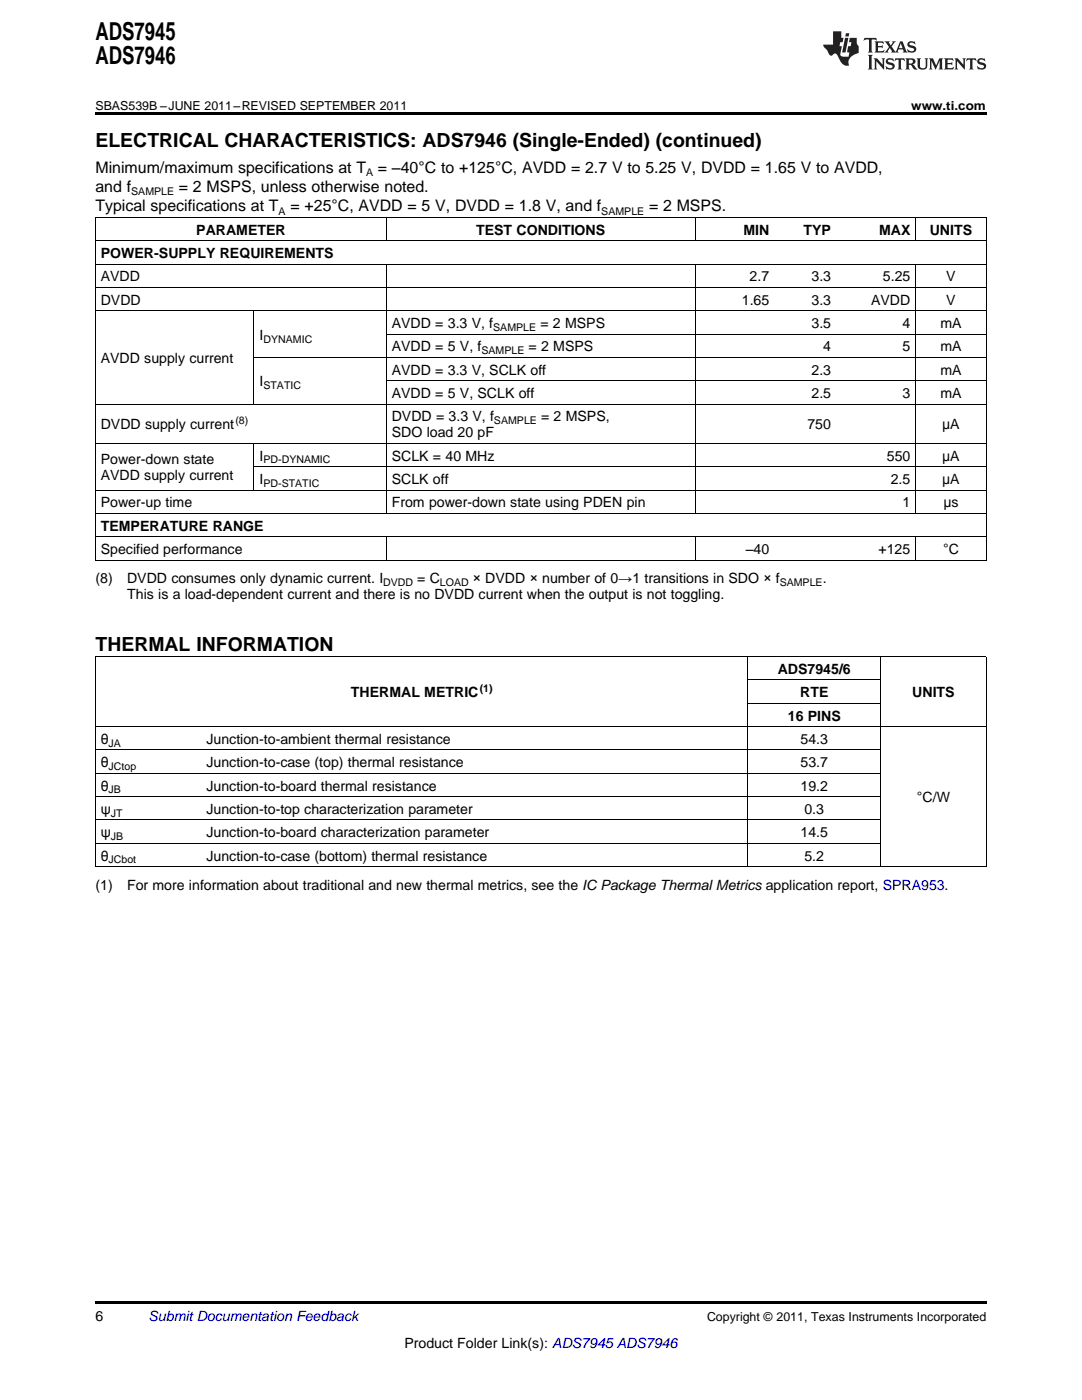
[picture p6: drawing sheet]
<svg xmlns="http://www.w3.org/2000/svg" width="216mm" height="279mm" viewBox="0 0 216 279" stroke-linecap="round" stroke-linejoin="round" font-family="sans-serif">
<defs><g id="words">
<g font-size="4.9">
<text x="19" y="7.9">ADS7945</text>
<text x="19" y="12.8">ADS7946</text>
</g>
<g font-size="3.9">
<text x="19" y="29.3">ELECTRICAL CHARACTERISTICS: ADS7946 (Single-Ended) (continued)</text>
<text x="19" y="129.8">THERMAL INFORMATION</text>
</g>
<g font-size="3.2">
<text x="19" y="34.4">Minimum/maximum specifications at T</text>
<text x="75.4" y="34.4">= –40°C to +125°C, AVDD = 2.7 V to 5.25 V, DVDD = 1.65 V to AVDD,</text>
<text x="19" y="38.3">and f</text>
<text x="35.7" y="38.3">= 2 MSPS, unless otherwise noted.</text>
<text x="19" y="42.2">Typical specifications at T</text>
<text x="58" y="42.2">= +25°C, AVDD = 5 V, DVDD = 1.8 V, and f</text>
<text x="129.5" y="42.2">= 2 MSPS.</text>
</g>
<g font-size="2.8">
<text x="39.2" y="46.8">PARAMETER</text>
<text x="95" y="46.8">TEST CONDITIONS</text>
<text x="148.3" y="46.8">MIN</text>
<text x="160.3" y="46.8">TYP</text>
<text x="175.4" y="46.8">MAX</text>
<text x="185.5" y="46.8">UNITS</text>
<text x="20.1" y="51.5">POWER-SUPPLY REQUIREMENTS</text>
<text x="20.1" y="56.2">AVDD</text>
<text x="149.6" y="56.2">2.7</text>
<text x="161.9" y="56.2">3.3</text>
<text x="176.2" y="56.2">5.25</text>
<text x="188.8" y="56.2">V</text>
<text x="20.1" y="60.8">DVDD</text>
<text x="78.2" y="65.5">AVDD = 3.3 V, f</text>
<text x="107.8" y="65.5">= 2 MSPS</text>
<text x="148" y="60.8">1.65</text>
<text x="161.9" y="60.8">3.3</text>
<text x="161.9" y="65.5">3.5</text>
<text x="173.8" y="60.8">AVDD</text>
<text x="180.1" y="65.5">4</text>
<text x="187.6" y="65.5">mA</text>
<text x="188.8" y="60.8">V</text>
<text x="51.8" y="67.8">I</text>
<text x="78.2" y="70.1">AVDD = 5 V, f</text>
<text x="105.5" y="70.1">= 2 MSPS</text>
<text x="164.3" y="70.1">4</text>
<text x="180.1" y="70.1">5</text>
<text x="187.6" y="70.1">mA</text>
<text x="20.1" y="72.5">AVDD supply current</text>
<text x="51.8" y="77.1">I</text>
<text x="78.2" y="74.8">AVDD = 3.3 V, SCLK off</text>
<text x="161.9" y="74.8">2.3</text>
<text x="187.6" y="74.8">mA</text>
<text x="78.2" y="79.4">AVDD = 5 V, SCLK off</text>
<text x="161.9" y="79.4">2.5</text>
<text x="180.1" y="79.4">3</text>
<text x="187.6" y="79.4">mA</text>
<text x="20.1" y="85.7">DVDD supply current</text>
<text x="78.2" y="84.1">DVDD = 3.3 V, f</text>
<text x="78.2" y="87.3">SDO load 20 pF</text>
<text x="108" y="84.1">= 2 MSPS,</text>
<text x="161.1" y="85.7">750</text>
<text x="188" y="85.7">µA</text>
<text x="20.1" y="92.7">Power-down state</text>
<text x="20.1" y="95.8">AVDD supply current</text>
<text x="51.8" y="91.9">I</text>
<text x="78.2" y="91.9">SCLK = 40 MHz</text>
<text x="177" y="91.9">550</text>
<text x="188" y="91.9">µA</text>
<text x="20.1" y="101.2">Power-up time</text>
<text x="51.8" y="96.6">I</text>
<text x="78.2" y="96.6">SCLK off</text>
<text x="78.2" y="101.2">From power-down state using PDEN pin</text>
<text x="177.7" y="96.6">2.5</text>
<text x="180.1" y="101.2">1</text>
<text x="188" y="96.6">µA</text>
<text x="188.2" y="101.2">µs</text>
<text x="20.1" y="105.9">TEMPERATURE RANGE</text>
<text x="20.1" y="110.6">Specified performance</text>
<text x="148.8" y="110.6">–40</text>
<text x="175.3" y="110.6">+125</text>
<text x="188.2" y="110.6">°C</text>
<text x="19" y="116.4">(8)</text>
<text x="25.4" y="116.4">DVDD consumes only dynamic current. I</text>
<text x="25.4" y="119.6">This is a load-dependent current and there is no DVDD current when the output is not toggling.</text>
<text x="83.3" y="116.4">= C</text>
<text x="94.4" y="116.4">× DVDD × number of 0→1 transitions in SDO × f</text>
<text x="164.2" y="116.4">.</text>
<text x="155.2" y="134.5">ADS7945/6</text>
<text x="70" y="139.1">THERMAL METRIC</text>
<text x="157.2" y="143.8">16 PINS</text>
<text x="159.7" y="139.1">RTE</text>
<text x="182" y="139.1">UNITS</text>
<text x="20.1" y="148.4">θ</text>
<text x="41.2" y="148.4">Junction-to-ambient thermal resistance</text>
<text x="159.7" y="148.4">54.3</text>
<text x="20.1" y="153.1">θ</text>
<text x="41.2" y="153.1">Junction-to-case (top) thermal resistance</text>
<text x="159.7" y="153.1">53.7</text>
<text x="20.1" y="157.8">θ</text>
<text x="41.2" y="157.8">Junction-to-board thermal resistance</text>
<text x="159.7" y="157.8">19.2</text>
<text x="183" y="160.1">°C/W</text>
<text x="20.1" y="162.4">ψ</text>
<text x="20.1" y="167.1">ψ</text>
<text x="41.2" y="162.4">Junction-to-top characterization parameter</text>
<text x="41.2" y="167.1">Junction-to-board characterization parameter</text>
<text x="159.7" y="167.1">14.5</text>
<text x="160.5" y="162.4">0.3</text>
<text x="20.1" y="171.7">θ</text>
<text x="41.2" y="171.7">Junction-to-case (bottom) thermal resistance</text>
<text x="160.5" y="171.7">5.2</text>
<text x="19" y="177.6">(1)</text>
<text x="25.4" y="177.6">For more information about traditional and new thermal metrics, see the IC Package Thermal Metrics application report, SPRA953.</text>
<text x="19" y="263.6">6</text>
<text x="80.7" y="269">Product Folder Link(s): ADS7945 ADS7946</text>
</g>
<text font-size="2.8" fill="#0000c8" x="29.6" y="263.6">Submit Documentation Feedback</text>
<g font-size="2.5">
<text x="19" y="21.9">SBAS539B –JUNE 2011–REVISED SEPTEMBER 2011</text>
<text x="181.8" y="21.9">www.ti.com</text>
<text x="141.1" y="263.6">Copyright © 2011, Texas Instruments Incorporated</text>
</g>
<g font-size="2.1">
<text x="73.1" y="35.1">A</text>
<text x="26.2" y="38.9">SAMPLE</text>
<text x="55.6" y="42.8">A</text>
<text x="120" y="42.8">SAMPLE</text>
<text x="52.6" y="68.4">DYNAMIC</text>
<text x="96.1" y="70.7">SAMPLE</text>
<text x="98.4" y="66">SAMPLE</text>
<text x="52.6" y="77.7">STATIC</text>
<text x="47" y="84.6">(8)</text>
<text x="98.6" y="84.7">SAMPLE</text>
<text x="52.6" y="92.5">PD-DYNAMIC</text>
<text x="52.6" y="97.2">PD-STATIC</text>
<text x="76.4" y="117">DVDD</text>
<text x="87.8" y="117">LOAD</text>
<text x="155.6" y="117">SAMPLE</text>
<text x="95.7" y="138">(1)</text>
<text x="21.7" y="149">JA</text>
<text x="21.7" y="153.7">JCtop</text>
<text x="21.7" y="158.3">JB</text>
<text x="22.1" y="163">JT</text>
<text x="22.1" y="167.6">JB</text>
<text x="21.7" y="172.3">JCbot</text>
</g>
</g></defs>
<g fill="#231f20">
<path d="M172.5 7.6l-.1 .5 .4-.2h.6v.1v2.1l-.2 .4h.9l-.2-.4v-2.1l.1-.1h.5l.5 .2-.2-.5zM174.5 8.3l.2 .3v1.5l-.2 .4h1.8l.2-.6a1.04 1.04 0 0 1-1.3 .2v-.7h.6l.3 .2v-.6l-.3 .2h-.6v-.6l.8-.1 .4 .3-.2-.5zM176.5 8.3l.9 1.1-.9 1.1h.8l-.2-.2 .4-.7 .5 .7-.2 .2h1.5l-.2-.2 .2-.4h.9l.1 .4-.2 .2h1l-.3-.3-.7-1.9h-.5l-.9 2-.8-1 .9-1h-.8l.1 .3-.4 .5-.3-.6 .1-.2zM179.7 8.6l.4 1h-.7zM181.3 8.4a.63 .63 0 0 0-.2 .7 .63 .63 0 0 0 .6 .4l.6 .2 .1 .2a.75 .75 0 0 1-.7 .4 .75 .75 0 0 1-.6-.5l.1 .7 .1-.1a1.11 1.11 0 0 0 1.5-.6 1.13 1.13 0 0 0-1.2-.8l-.1-.4a1.04 1.04 0 0 1 1.2 .2l-.2-.5-.2 .1-.4-.2zM173.2 10.9l.2 .4v2.2l-.2 .4h1l-.3-.4v-2.2l.3-.4zM174.3 11.6l.3 .4v1.5l-.3 .4h.8l-.2-.4v-1.3l1.5 1.7v-1.9l.2-.4h-.7l.2 .4v.9l-1.1-1.3zM177 11.8a.62 .62 0 0 0-.2 .7 .62 .62 0 0 0 .6 .4l.6 .1 .1 .3a.76 .76 0 0 1-.7 .3 .76 .76 0 0 1-.7-.4l.2 .7 .1-.1a1.11 1.11 0 0 0 1.5-.6 1.13 1.13 0 0 0-1.2-.8l-.1-.4a1.04 1.04 0 0 1 1.2 .2l-.2-.6-.2 .1-.5-.1zM178.7 11.6l-.2 .6a.61 .61 0 0 1 .8-.3v1.6l-.2 .4h.9l-.2-.4v-1.6a.63 .63 0 0 1 .7 .3l-.1-.6zM180.6 11.6l.3 .4v1.5l-.3 .4h1l-.2-.2-.1-.8 .6 .2a.76 .76 0 0 0 1.2 .7l-1-1a.58 .58 0 0 0 .6-.5 .58 .58 0 0 0-.5-.6zM181.4 11.9h.1a.45 .45 0 0 1 .5 .1 .45 .45 0 0 1 .1 .5l-.8 .2zM182.9 11.6l.2 .2a2.17 2.17 0 0 0 .3 1.9 .99 .99 0 0 0 1.6-.6v-1.1l.2-.4h-.7l.2 .2a1.92 1.92 0 0 1-.2 1.8 .6 .6 0 0 1-.9-.5v-1.1l.2-.4zM185.4 11.6l.2 .4v1.5l-.2 .4h.7l-.2-.4v-1.4l.8 1.8 .8-1.8v1.4l-.2 .4h.9l-.2-.4v-1.5l.2-.4h-.8l-.6 1.5-.6-1.5zM188.4 11.6l.2 .4v1.5l-.2 .4h1.8l.1-.6a1.04 1.04 0 0 1-1.2 .1v-.6h.5l.4 .2v-.6l-.4 .2h-.5v-.7h.8l.3 .3-.1-.6zM190.5 11.6l.2 .4v1.5l-.2 .4h.7l-.2-.4v-1.3l1.5 1.7v-1.9l.2-.4h-.7l.2 .4v.9l-1.1-1.3zM192.9 11.6l-.1 .6a.61 .61 0 0 1 .7-.3l.1 1.6-.3 .4h1l-.3-.4 .1-1.6a.63 .63 0 0 1 .7 .3l-.1-.6zM195.2 11.8a.62 .62 0 0 0-.2 .7 .62 .62 0 0 0 .6 .4l.6 .1 .1 .3a.76 .76 0 0 1-.7 .3 .76 .76 0 0 1-.6-.4l.1 .7 .1-.1a1.11 1.11 0 0 0 1.6-.6 1.13 1.13 0 0 0-1.3-.8l-.1-.4a1.04 1.04 0 0 1 1.2 .2l-.1-.6-.2 .1-.5-.1z"/>
<path d="M166.2 6.3v2.6h-1.9v.4l.8 .9a.91 .91 0 0 0 1 .8 .56 .56 0 0 1 .5-.3 .56 .56 0 0 1 .5 .3l.4 .8a1.53 1.53 0 0 0 1.9 1.2 1.54 1.54 0 0 1 1-2.1l.9-.3v-1.4a1.52 1.52 0 0 1-.4-1.6h-1.3l-.2 .8h.5l-.2 .8h-.5l-.1 1v.2l.4 .1-.2 .8a1.93 1.93 0 0 1-1.6-.3l.3-1.8h-.5l.2-.8h.4l.2-.8h-.4v-1.3zM168.6 7.6l-.6 2.9h.7l.6-2.9zM168.8 6.6l-.1 .7h.6l.2-.7z"/>
</g>
<path d="M19 22.5h177.8v.5h-177.8zM19 259.7h177.8v.5h-177.8z" fill="#000"/>
<g fill="none" stroke="#000" stroke-width=".2">
<path d="M19 57.4h177.8M19 52.7h177.8M19 48.1h177.8M19 43.4h177.8M19.1 43.5v68.3M77.1 43.5v4.6M77.1 52.8v49.7M138.7 43.5v4.6M138.7 52.8v49.7M182.7 43.5v4.6M182.7 52.8v49.7M196.8 43.5v68.3"/>
<path d="M19 62h177.8M50.7 62.1v18.6M50.7 71.3h146.1M77.1 76h119.7M77.1 66.7h119.7M19 97.8h177.8M19 88.5h177.8M19 80.7h177.8M50.7 88.5v9.4M50.7 93.2h146.1M19 111.8h177.8M19 107.1h177.8"/>
<path d="M19 102.5h177.8M77.1 107.2v4.6M138.7 107.2v4.6M182.7 107.2v4.6M19 131h177.8M19.1 131.1v41.9M149.2 131.1v41.9M149.3 135.7h26.4M175.7 131.1v41.9M196.8 131.1v41.9M19 159h156.7M19 154.3h156.7"/>
<path d="M19 149.7h156.7M19 145h177.8M149.3 140.4h26.4M19 172.9h177.8M19 168.3h156.7M19 163.6h156.7"/>
</g>
<use href="#words"/>
</svg>
